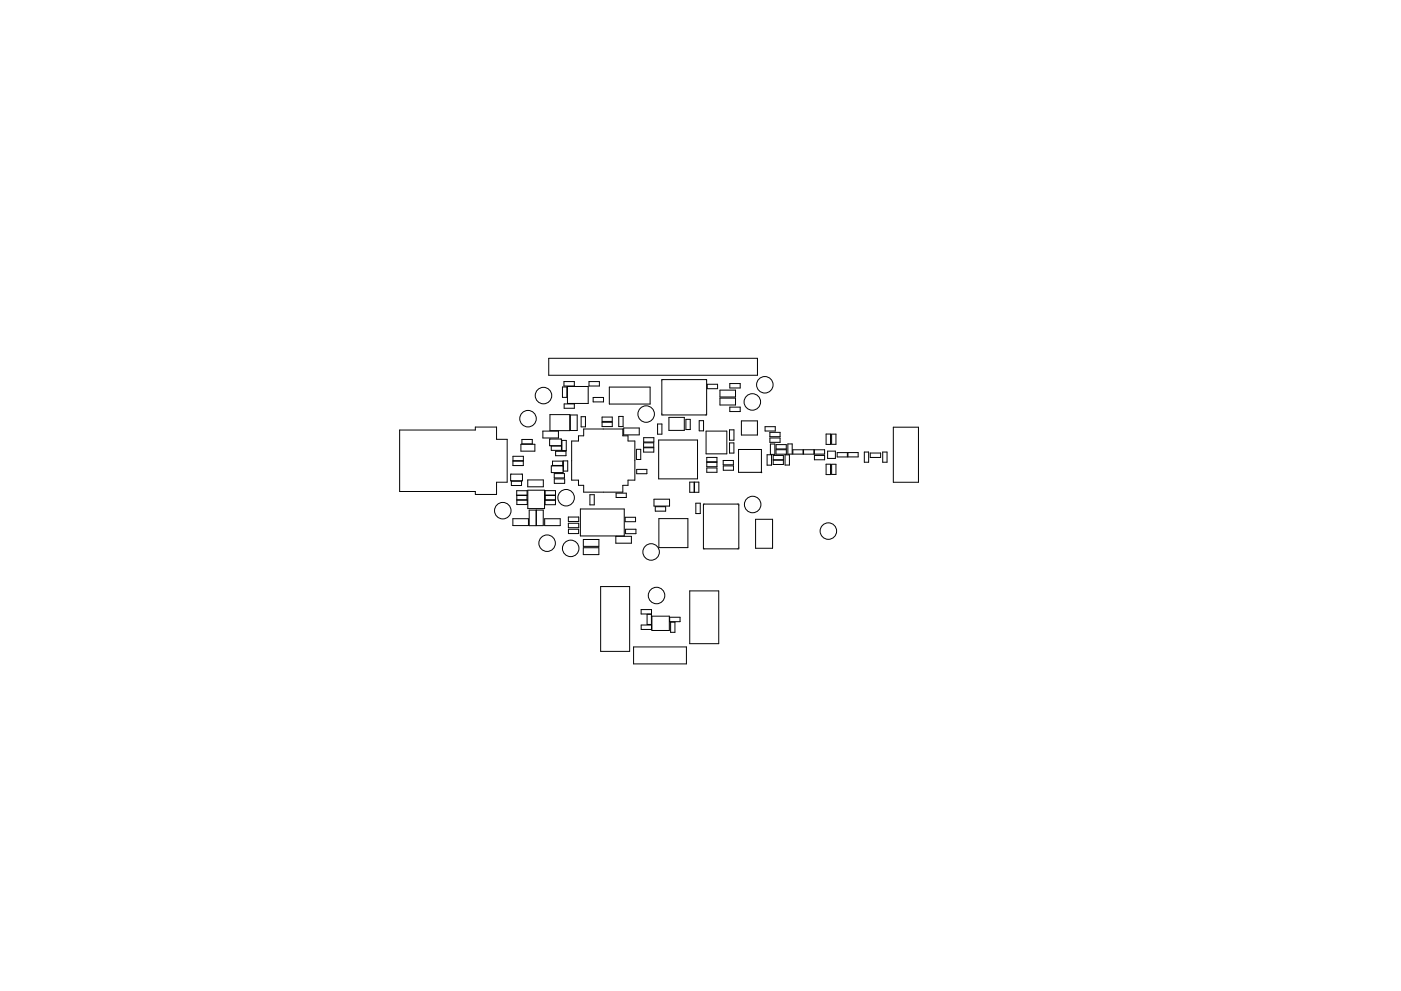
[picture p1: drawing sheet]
<svg xmlns="http://www.w3.org/2000/svg" width="297mm" height="210mm" viewBox="0 0 297 210" stroke-linecap="round" stroke-linejoin="round" font-family="sans-serif">
<g fill="none" stroke="#000" stroke-width=".21">
<path d="M116.3 76h44.3v3.6h-44.3zM84.7 91.2h16.1v-.6h4.5v2.6h2.2v9.1h-2.2v2.6h-4.5v-.6h-16.1zM108.8 97.8h2.1v1h-2.1zM108.8 96.8h2.2v.9h-2.2zM110.4 94.3h3v1.4h-3zM110.7 93.2h2.2v1h-2.2zM115.1 91.5h3.3v1.4h-3.3zM116.5 93.1h2.5v1.5h-2.5zM116.6 88h4.2v3.4h-4.2zM116.9 94.6h2.1v.9h-2.1zM116.9 98.8h2.5v1.5h-2.5zM117.1 97.8h2.2v1h-2.2z"/>
<path d="M117.8 95.7h2.2v1h-2.2zM119.1 93.4h1v2.2h-1zM119.2 82.1h1v2.2h-1zM119.4 97.8h1v2.1h-1zM119.6 81h2.2v.9h-2.2zM119.6 85.7h2.2v.9h-2.2zM120.3 82h4.4v3.6h-4.4zM120.9 88h1.5v3.3h-1.5zM121.2 93.6h1.4v-1.1h1.2v-1.5h8.3v1.5h1.1v1.1h1.4v8.3h-1.4v1.1h-1.1v1.4h-8.3v-1.4h-1.2v-1.1h-1.4zM123.2 88.4h.9v2.2h-.9zM124.9 81h2.2v.9h-2.2zM125.8 84.3h2.2v1h-2.2z"/>
<path d="M127.6 89.6h2.2v.9h-2.2zM127.6 88.5h2.2v.9h-2.2zM129.2 82.1h8.6v3.6h-8.6zM131.2 88.3h.9v2.2h-.9zM132.2 90.8h3.3v1.5h-3.3zM134.9 95.3h1v2.2h-1zM135 99.6h2.2v.9h-2.2zM136.5 93.9h2.1v1h-2.1zM136.5 95h2.1v.9h-2.1zM136.5 92.9h2.1v.9h-2.1zM139.4 90h.9v2.1h-.9zM139.6 93.4h8.3v8.2h-8.3z"/>
<path d="M140.3 80.5h9.5v7.5h-9.5zM141.8 88.6h3.3v2.7h-3.3zM145.4 89h.9v2.1h-.9zM148.2 89.3h1v2.1h-1zM149.7 91.5h4.4v4.8h-4.4zM149.9 97h2.1v1h-2.1zM149.9 98.1h2.1v.9h-2.1zM149.9 99.3h2.1v.9h-2.1zM149.9 81.5h2.2v1h-2.2zM152.6 82.8h3.3v1.4h-3.3zM152.6 84.5h3.3v1.4h-3.3zM153.3 97.7h2.2v.9h-2.2z"/>
<path d="M153.3 98.8h2.2v1h-2.2zM154.7 91.2h.9v2.2h-.9zM154.7 94h.9v2.1h-.9zM154.7 86.4h2.2v.9h-2.2zM154.7 81.4h2.2v.9h-2.2zM156.6 95.4h4.8v4.8h-4.8zM157.2 89.3h3.4v3h-3.4zM162.2 90.5h2.2v.9h-2.2zM162.6 96.5h1v2.2h-1zM163.2 92.9h2.2v.9h-2.2zM163.2 91.7h2.2v.9h-2.2zM163.3 94.2h1v2.2h-1z"/>
<path d="M163.9 96.6h2.2v.9h-2.2zM163.9 97.6h2.2v.9h-2.2zM164.5 95.4h2.2v1h-2.2zM164.5 94.3h2.2v.9h-2.2zM166.5 96.5h.9v2.2h-.9zM167 94.2h1v2.1h-1zM168.1 95.4h2.2v.9h-2.2zM170.4 95.4h2.2v1h-2.2zM172.7 95.4h2.1v.9h-2.1zM172.7 96.6h2.1v.9h-2.1zM175.1 98.5h1v2.2h-1zM175.1 92.1h1v2.2h-1z"/>
<path d="M175.5 95.7h1.6v1.6h-1.6zM176.3 92.1h.9v2.2h-.9zM176.3 98.5h.9v2.2h-.9zM177.5 96h2.2v.9h-2.2zM179.8 96h2.1v.9h-2.1zM183.3 95.9h.9v2.2h-.9zM184.5 96.1h2.2v1h-2.2zM187.1 95.9h1v2.2h-1zM189.4 90.6h5.3v11.7h-5.3zM108.3 100.6h2.5v1.4h-2.5zM108.4 102.1h2.2v.9h-2.2zM108.7 110.1h3.3v1.4h-3.3z"/>
<path d="M109.6 104.1h2.2v1h-2.2zM109.6 105.1h2.1v.9h-2.1zM109.6 106.1h2.2v1h-2.2zM111.9 101.8h3.3v1.5h-3.3zM111.9 104h3.6v3.9h-3.6zM112.2 108.2h1.5v3.3h-1.5zM113.7 108.2h1.5v3.3h-1.5zM115.5 110.1h3.3v1.4h-3.3zM115.6 106.1h2.2v1h-2.2zM115.6 104.1h2.2v.9h-2.2zM115.6 105.1h2.2v.9h-2.2zM117.5 100.5h2.2v.9h-2.2z"/>
<path d="M117.5 101.6h2.2v.9h-2.2zM120.5 109.7h2.2v.9h-2.2zM120.5 111h2.2v1h-2.2zM120.5 112.3h2.2v.9h-2.2zM123.1 108h9.3v5.7h-9.3zM123.7 116.2h3.3v1.5h-3.3zM123.7 114.5h3.3v1.4h-3.3zM125.1 105h.9v2.1h-.9zM130.6 113.8h3.3v1.4h-3.3zM130.6 104.6h2.2v.9h-2.2zM132.5 109.7h2.3v1h-2.3zM132.6 112.3h2.2v.9h-2.2z"/>
<path d="M138.7 105.9h3.3v1.5h-3.3zM138.9 107.5h2.2v.9h-2.2zM139.7 110h6.1v6.2h-6.1zM146.2 102.3h1v2.1h-1zM147.2 102.3h1v2.1h-1zM147.5 106.8h1v2.2h-1zM149.1 106.9h7.5v9.5h-7.5zM160.2 110.2h3.6v6.1h-3.6zM127.4 124.4h6.1v13.8h-6.1zM134.3 137.3h11.2v3.6h-11.2zM135.9 129.3h2.2v1h-2.2zM135.9 132.6h2.2v.9h-2.2z"/>
<path d="M137.2 130.3h.9v2.2h-.9zM138.2 130.7h3.7v3.1h-3.7zM142 131h2.2v.9h-2.2zM142.2 132h.9v2.2h-.9zM146.2 125.4h6.2v11.2h-6.2z"/>
<circle cx="111.9" cy="88.8" r="1.75"/>
<circle cx="115.2" cy="83.9" r="1.75"/>
<circle cx="137" cy="87.8" r="1.75"/>
<circle cx="159.5" cy="85.3" r="1.75"/>
<circle cx="162.2" cy="81.6" r="1.75"/>
<circle cx="106.6" cy="108.3" r="1.75"/>
<circle cx="116" cy="115.2" r="1.75"/>
<circle cx="120" cy="105.6" r="1.75"/>
<circle cx="121" cy="116.3" r="1.75"/>
<circle cx="138" cy="117.1" r="1.75"/>
<circle cx="159.6" cy="107" r="1.75"/>
<circle cx="175.6" cy="112.7" r="1.75"/>
<circle cx="139.2" cy="126.3" r="1.75"/>
</g>
<circle cx="161.4" cy="100.2" r=".07" fill="#000" stroke="#000" stroke-width=".21"/>
</svg>
